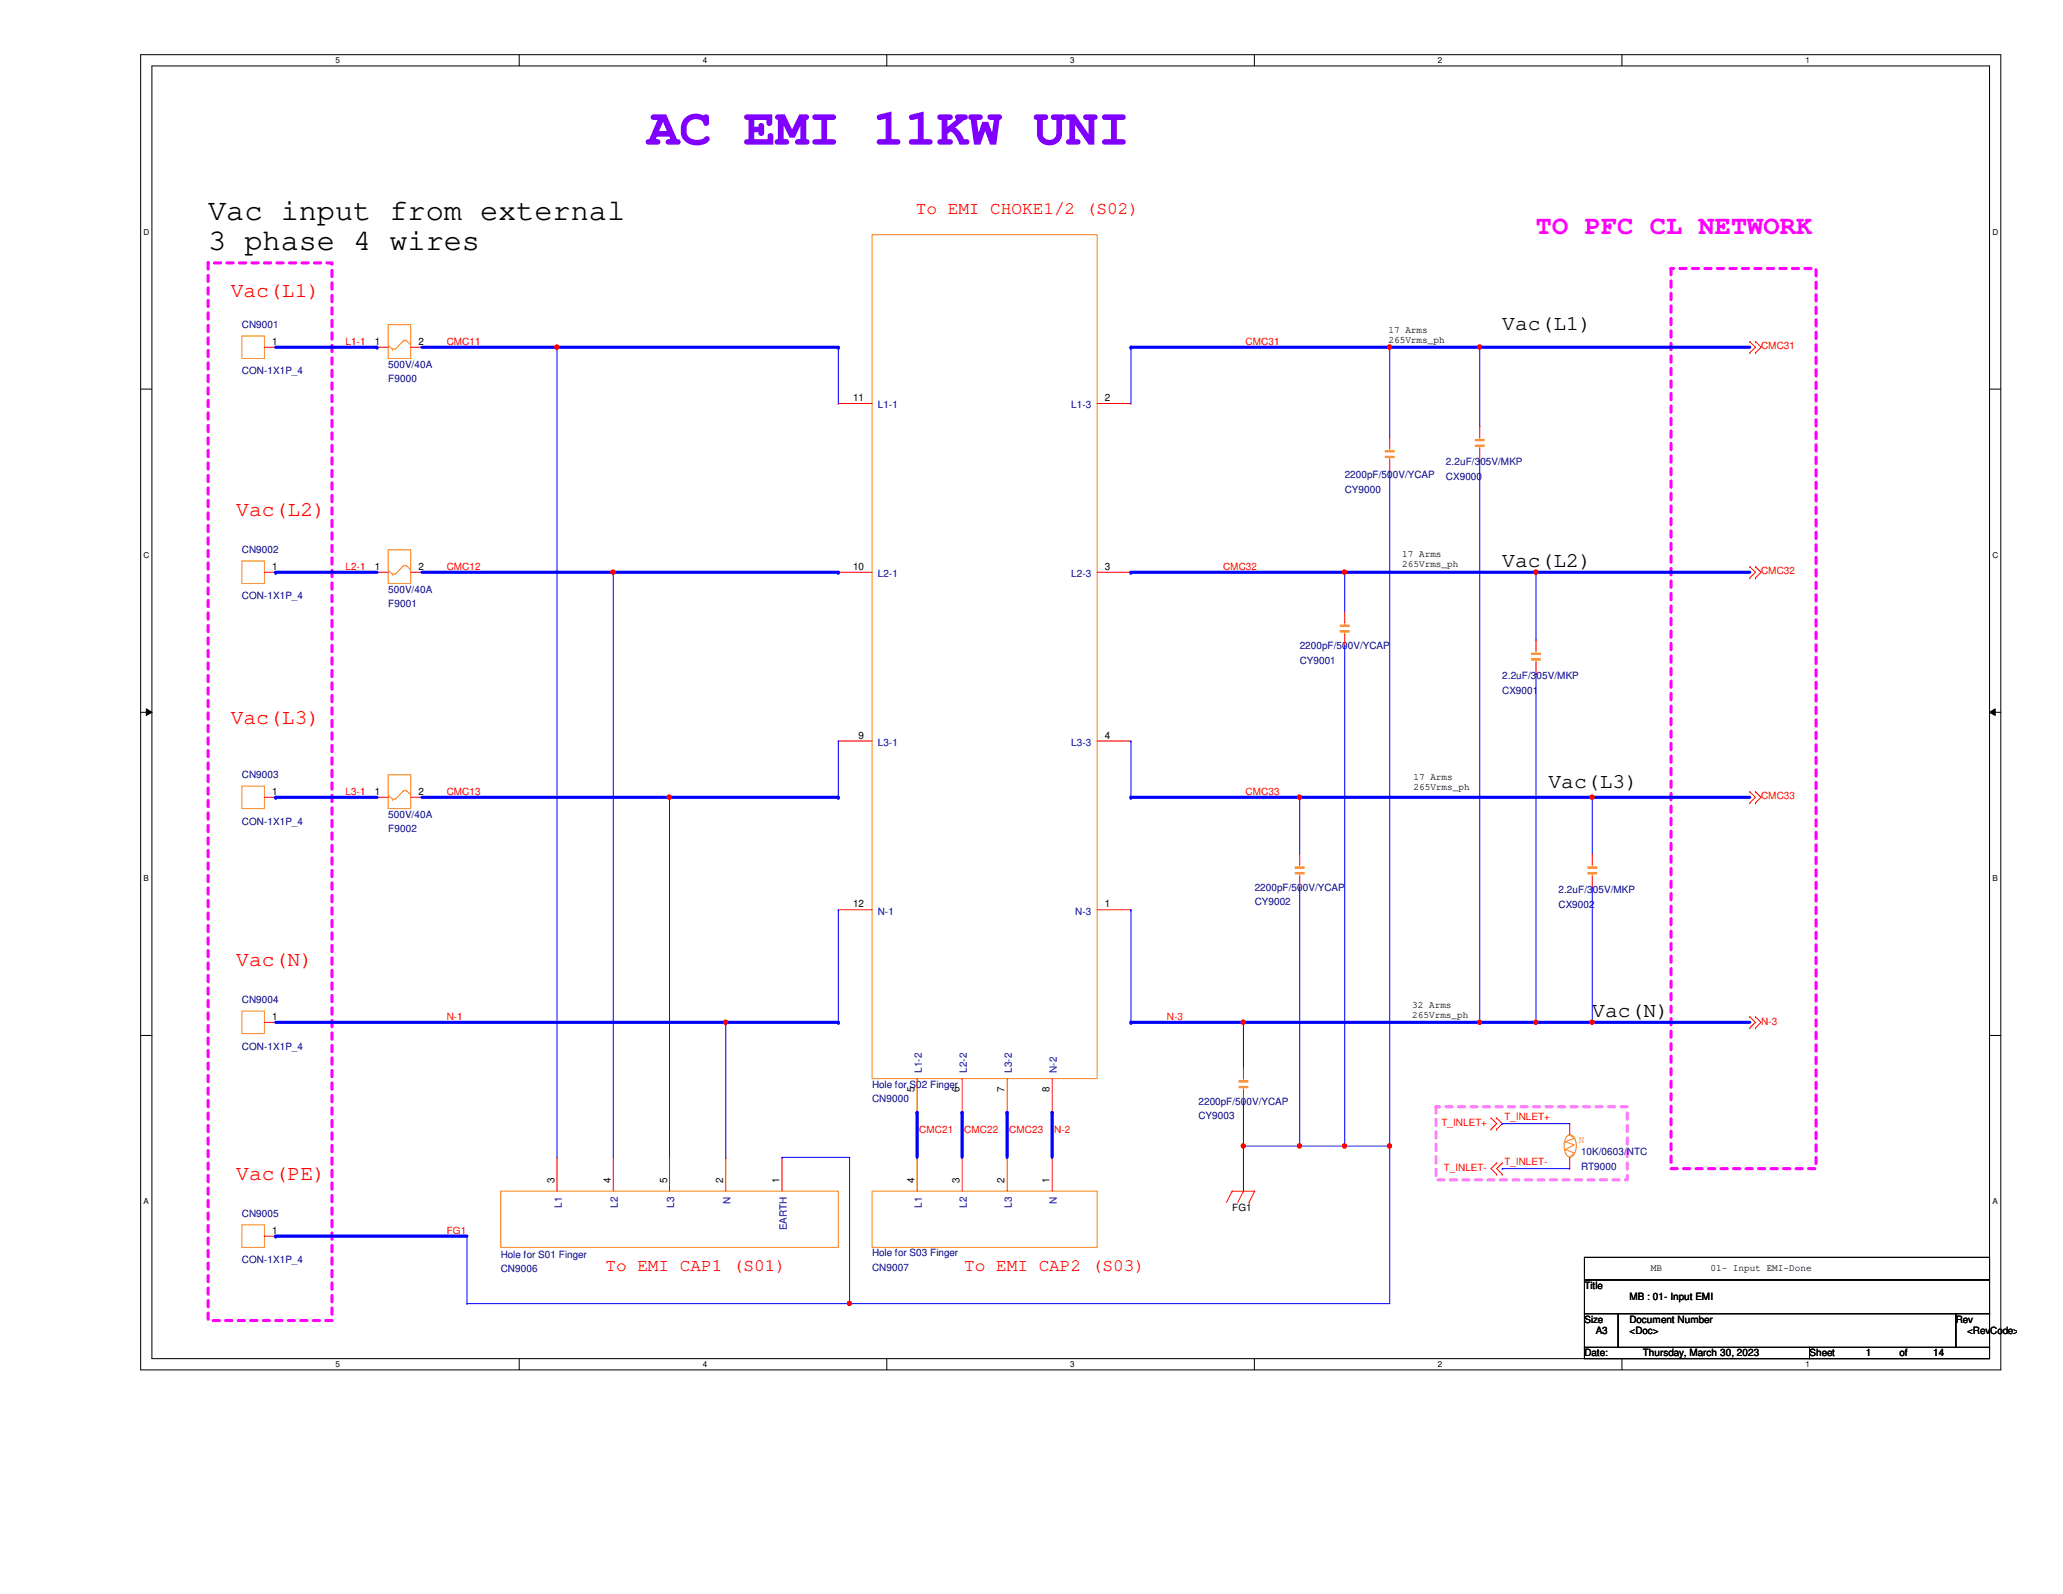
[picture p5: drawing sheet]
<svg xmlns="http://www.w3.org/2000/svg" width="279mm" height="216mm" viewBox="0 0 279 216" stroke-linecap="round" stroke-linejoin="round" font-family="sans-serif">
<defs><g id="words">
<text font-size="7.3" fill="#8000ff" x="87.6" y="19.6">AC EMI 11KW UNI</text>
<g font-size="4.1">
<text x="28.2" y="29.8">Vac input from external</text>
<text x="28.2" y="33.9">3 phase 4 wires</text>
</g>
<text font-size="3.6" fill="#f0f" x="208" y="31.7">TO PFC CL NETWORK</text>
<g font-size="2.9" fill="#f00">
<text x="31.2" y="40.2">Vac(L1)</text>
<text x="32" y="69.9">Vac(L2)</text>
<text x="31.2" y="98.1">Vac(L3)</text>
<text x="32" y="130.9">Vac(N)</text>
<text x="32" y="159.8">Vac(PE)</text>
</g>
<g font-size="2.9">
<text x="203.5" y="44.7">Vac(L1)</text>
<text x="203.5" y="76.7">Vac(L2)</text>
<text x="209.7" y="106.8">Vac(L3)</text>
<text x="215.6" y="137.7">Vac(N)</text>
</g>
<g font-size="2.4" fill="#f00">
<text x="124" y="29">To EMI CHOKE1/2 (S02)</text>
<text x="82" y="172.1">To EMI CAP1 (S01)</text>
<text x="130.6" y="172.1">To EMI CAP2 (S03)</text>
</g>
<g font-size="1.4" fill="#000080">
<text x="32.8" y="44.4">CN9001</text>
<text x="32.8" y="50.7">CON-1X1P_4</text>
<text x="52.6" y="49.8">500V/40A</text>
<text x="52.6" y="51.8">F9000</text>
<text x="182.1" y="64.7">2200pF/500V/YCAP</text>
<text x="195.8" y="65">CX9000</text>
<text x="195.8" y="63">2.2uF/305V/MKP</text>
<text x="182.1" y="66.7">CY9000</text>
<text x="32.8" y="74.9">CN9002</text>
<text x="32.8" y="81.2">CON-1X1P_4</text>
<text x="52.6" y="80.3">500V/40A</text>
<text x="52.6" y="82.3">F9001</text>
<text x="176" y="89.9">CY9001</text>
<text x="176" y="87.9">2200pF/500V/YCAP</text>
<text x="203.5" y="94">CX9001</text>
<text x="203.5" y="92">2.2uF/305V/MKP</text>
<text x="32.8" y="105.4">CN9003</text>
<text x="32.8" y="111.7">CON-1X1P_4</text>
<text x="52.6" y="110.7">500V/40A</text>
<text x="52.6" y="112.7">F9002</text>
<text x="169.9" y="122.6">CY9002</text>
<text x="169.9" y="120.6">2200pF/500V/YCAP</text>
<text x="211.1" y="122.9">CX9002</text>
<text x="211.1" y="120.9">2.2uF/305V/MKP</text>
<text x="32.8" y="135.9">CN9004</text>
<text x="32.8" y="142.2">CON-1X1P_4</text>
<text x="118.1" y="147.3">Hole for S02 Finger</text>
<text x="118.1" y="149.3">CN9000</text>
<text x="162.3" y="149.6">2200pF/500V/YCAP</text>
<text x="162.3" y="151.6">CY9003</text>
<text x="214.1" y="156.5">10K/0603/NTC</text>
<text x="214.1" y="158.5">RT9000</text>
<text x="32.8" y="164.8">CN9005</text>
<text x="32.8" y="171.1">CON-1X1P_4</text>
<text x="67.8" y="170.3">Hole for S01 Finger</text>
<text x="67.8" y="172.3">CN9006</text>
<text x="118.1" y="170.2">Hole for S03 Finger</text>
<text x="118.1" y="172.2">CN9007</text>
</g>
<g font-size="1.4">
<text x="36.9" y="46.7">1</text>
<text x="50.8" y="46.7">1</text>
<text x="56.7" y="46.7">2</text>
<text x="188" y="45.1">17 Arms</text>
<text x="188" y="46.5">265Vrms_ph</text>
<text x="115.5" y="54.3">11</text>
<text x="149.6" y="54.3">2</text>
<text x="36.9" y="77.2">1</text>
<text x="50.8" y="77.2">1</text>
<text x="56.7" y="77.2">2</text>
<text x="115.5" y="77.2">10</text>
<text x="149.6" y="77.2">3</text>
<text x="189.9" y="75.4">17 Arms</text>
<text x="189.9" y="76.8">265Vrms_ph</text>
<text x="116.3" y="100">9</text>
<text x="149.6" y="100">4</text>
<text x="36.9" y="107.7">1</text>
<text x="50.8" y="107.7">1</text>
<text x="56.7" y="107.7">2</text>
<text x="191.4" y="105.6">17 Arms</text>
<text x="191.4" y="107">265Vrms_ph</text>
<text x="115.5" y="122.9">12</text>
<text x="149.6" y="122.9">1</text>
<text x="191.3" y="136.6">32 Arms</text>
<text x="191.3" y="137.9">265Vrms_ph</text>
<text x="36.9" y="138.1">1</text>
<text x="123.9" y="147.9" transform="rotate(-90 123.9 147.9)">5</text>
<text x="130" y="147.9" transform="rotate(-90 130 147.9)">6</text>
<text x="136.1" y="147.9" transform="rotate(-90 136.1 147.9)">7</text>
<text x="142.2" y="147.9" transform="rotate(-90 142.2 147.9)">8</text>
<text x="75.1" y="160.3" transform="rotate(-90 75.1 160.3)">3</text>
<text x="82.7" y="160.3" transform="rotate(-90 82.7 160.3)">4</text>
<text x="90.3" y="160.3" transform="rotate(-90 90.3 160.3)">5</text>
<text x="98" y="160.3" transform="rotate(-90 98 160.3)">2</text>
<text x="105.6" y="160.3" transform="rotate(-90 105.6 160.3)">1</text>
<text x="123.9" y="160.3" transform="rotate(-90 123.9 160.3)">4</text>
<text x="130" y="160.3" transform="rotate(-90 130 160.3)">3</text>
<text x="136.1" y="160.3" transform="rotate(-90 136.1 160.3)">2</text>
<text x="142.2" y="160.3" transform="rotate(-90 142.2 160.3)">1</text>
<text x="36.9" y="167.1">1</text>
<text x="166.9" y="164.1">FG1</text>
<text x="223.6" y="172.2">MB</text>
<text x="231.6" y="172.1">01- Input EMI-Done</text>
<text x="214.6" y="174.6">Title</text>
<text x="214.6" y="179.2">Size</text>
<text x="220.7" y="179.2">Document Number</text>
<text x="220.7" y="176.1">MB : 01- Input EMI</text>
<text x="264.9" y="179.2">Rev</text>
<text x="214.6" y="183.7">Date:</text>
<text x="216.1" y="180.7">A3</text>
<text x="220.7" y="180.7">&lt;Doc&gt;</text>
<text x="222.5" y="183.7">Thursday, March 30, 2023</text>
<text x="245.1" y="183.7">Sheet</text>
<text x="252.7" y="183.7">1</text>
<text x="257.3" y="183.7">of</text>
<text x="261.8" y="183.7">14</text>
<text x="266.4" y="180.7">&lt;RevCode&gt;</text>
</g>
<g font-size="1.4" fill="#f00">
<text x="46.8" y="46.7">L1-1</text>
<text x="60.5" y="46.7">CMC11</text>
<text x="168.7" y="46.7">CMC31</text>
<text x="238.5" y="47.3">CMC31</text>
<text x="46.8" y="77.2">L2-1</text>
<text x="60.5" y="77.2">CMC12</text>
<text x="165.7" y="77.2">CMC32</text>
<text x="238.5" y="77.8">CMC32</text>
<text x="46.8" y="107.7">L3-1</text>
<text x="60.5" y="107.7">CMC13</text>
<text x="168.7" y="107.7">CMC33</text>
<text x="238.5" y="108.3">CMC33</text>
<text x="60.5" y="138.2">N-1</text>
<text x="158" y="138.2">N-3</text>
<text x="238.5" y="138.8">N-3</text>
<text x="124.5" y="153.4">CMC21</text>
<text x="130.6" y="153.4">CMC22</text>
<text x="136.7" y="153.4">CMC23</text>
<text x="142.8" y="153.4">N-2</text>
<text x="195.2" y="152.5">T_INLET+</text>
<text x="203.8" y="151.7">T_INLET+</text>
<text x="195.5" y="158.6">T_INLET-</text>
<text x="203.8" y="157.8">T_INLET-</text>
<text x="60.5" y="167.1">FG1</text>
</g>
<g font-size="1.4" fill="#0000a0">
<text x="118.9" y="55.3">L1-1</text>
<text x="145.1" y="55.3">L1-3</text>
<text x="118.9" y="78.1">L2-1</text>
<text x="145.1" y="78.1">L2-3</text>
<text x="118.9" y="101">L3-1</text>
<text x="145.1" y="101">L3-3</text>
<text x="118.9" y="123.9">N-1</text>
<text x="145.6" y="123.9">N-3</text>
<text x="124.8" y="145.3" transform="rotate(-90 124.8 145.3)">L1-2</text>
<text x="130.9" y="145.3" transform="rotate(-90 130.9 145.3)">L2-2</text>
<text x="137" y="145.3" transform="rotate(-90 137 145.3)">L3-2</text>
<text x="143.1" y="145.3" transform="rotate(-90 143.1 145.3)">N-2</text>
<text x="76.1" y="163.6" transform="rotate(-90 76.1 163.6)">L1</text>
<text x="83.7" y="163.6" transform="rotate(-90 83.7 163.6)">L2</text>
<text x="91.3" y="163.6" transform="rotate(-90 91.3 163.6)">L3</text>
<text x="98.9" y="163.1" transform="rotate(-90 98.9 163.1)">N</text>
<text x="106.6" y="166.6" transform="rotate(-90 106.6 166.6)">EARTH</text>
<text x="124.8" y="163.6" transform="rotate(-90 124.8 163.6)">L1</text>
<text x="130.9" y="163.6" transform="rotate(-90 130.9 163.6)">L2</text>
<text x="137" y="163.6" transform="rotate(-90 137 163.6)">L3</text>
<text x="143.1" y="163.1" transform="rotate(-90 143.1 163.1)">N</text>
</g>
<text font-size="1.4" fill="#f88607" x="213.8" y="154.9">N</text>
<g font-size="1.1">
<text x="45.4" y="8.6">5</text>
<text x="95.2" y="8.6">4</text>
<text x="144.9" y="8.6">3</text>
<text x="194.7" y="8.6">2</text>
<text x="244.5" y="8.6">1</text>
<text x="19.4" y="31.8">D</text>
<text x="269.8" y="31.8">D</text>
<text x="19.4" y="75.6">C</text>
<text x="269.8" y="75.6">C</text>
<text x="19.4" y="119.3">B</text>
<text x="269.8" y="119.3">B</text>
<text x="19.4" y="163.1">A</text>
<text x="269.8" y="163.1">A</text>
<text x="45.4" y="185.2">5</text>
<text x="95.2" y="185.2">4</text>
<text x="144.9" y="185.2">3</text>
<text x="194.7" y="185.2">2</text>
<text x="244.5" y="185.2">1</text>
</g>
</g></defs>
<path d="M19.1 7.4h251.9v178.1h-251.9zM20.6 8.9h248.9v175.1h-248.9z" fill="none" stroke="#000" stroke-width=".14"/>
<g fill="#fff">
<path d="M45.4 7.6h.6v1.2h-.6z"/>
<path d="M45.4 184.2h.6v1.2h-.6z"/>
</g>
<path d="M70.3 7.4v1.5M70.3 184v1.5" fill="none" stroke="#000" stroke-width=".14"/>
<g fill="#fff">
<path d="M95.2 7.6h.6v1.2h-.6z"/>
<path d="M95.2 184.2h.6v1.2h-.6z"/>
</g>
<path d="M120.1 7.4v1.5M120.1 184v1.5" fill="none" stroke="#000" stroke-width=".14"/>
<g fill="#fff">
<path d="M144.9 7.6h.6v1.2h-.6z"/>
<path d="M144.9 184.2h.6v1.2h-.6z"/>
</g>
<path d="M169.9 7.4v1.5M169.9 184v1.5" fill="none" stroke="#000" stroke-width=".14"/>
<g fill="#fff">
<path d="M194.7 7.6h.6v1.2h-.6z"/>
<path d="M194.7 184.2h.6v1.2h-.6z"/>
</g>
<path d="M219.7 7.4v1.5M219.7 184v1.5" fill="none" stroke="#000" stroke-width=".14"/>
<g fill="#fff">
<path d="M244.5 7.6h.6v1.2h-.6z"/>
<path d="M244.5 184.2h.6v1.2h-.6z"/>
<path d="M19.4 30.8h.8v1.2h-.8z"/>
<path d="M269.8 30.8h.8v1.2h-.8z"/>
<path d="M19.4 74.6h.8v1.2h-.8z"/>
<path d="M269.8 74.6h.8v1.2h-.8z"/>
</g>
<path d="M19.1 52.7h1.5M269.5 52.7h1.5" fill="none" stroke="#000" stroke-width=".14"/>
<g fill="#fff">
<path d="M19.4 118.4h.8v1.1h-.8z"/>
<path d="M269.8 118.4h.8v1.1h-.8z"/>
</g>
<path d="M19.1 96.5h1.5M19.8 96l.8 .5-.8 .4zM269.5 96.5l.7-.5v.9zM269.5 96.5h1.5" fill="none" stroke="#000" stroke-width=".14"/>
<path d="M19.8 96l.8 .5-.8 .4zM269.5 96.5l.7-.5v.9z" fill="#000"/>
<g fill="#fff">
<path d="M19.4 162.1h.8v1.2h-.8z"/>
<path d="M269.8 162.1h.8v1.2h-.8z"/>
</g>
<path d="M19.1 140.2h1.5M269.5 140.2h1.5M214.6 170.3h54.9v3.1h-54.9zM214.6 173.4h54.9v4.5h-54.9zM214.6 177.9h4.6v4.6h-4.6zM219.2 177.9h45.7v4.6h-45.7zM264.9 177.9h4.6v4.6h-4.6zM214.6 182.5h30.5v1.5h-30.5zM245.1 182.5h24.4v1.5h-24.4z" fill="none" stroke="#000" stroke-width=".14"/>
<path d="M28.2 35.6h16.8v143.3h-16.8zM226.3 36.4h19.7v121.9h-19.7z" fill="none" stroke="#f0f" stroke-width=".42" stroke-dasharray=".8 .8"/>
<path d="M194.5 149.9h25.9v9.9h-25.9z" fill="none" stroke="#ff80ff" stroke-width=".42" stroke-dasharray=".8 .8"/>
<g fill="none" stroke="#f00" stroke-width=".14">
<path d="M237 47.8h.1M237 46.3h.1M237 46.3l.7 .7-.7 .8M237.7 47.8h.1M237.7 46.3h.1M237.7 46.3l.8 .7-.8 .8M237 78.3h.1M237 76.7h.1M237 76.7l.7 .8-.7 .8M237.7 78.3h.1M237.7 76.7h.1M237.7 76.7l.8 .8-.8 .8"/>
<path d="M237 108.8h.1M237 107.2h.1M237 107.2l.7 .8-.7 .8M237.7 108.8h.1M237.7 107.2h.1M237.7 107.2l.8 .8-.8 .8M237 139.2h.1M237 137.7h.1M237 137.7l.7 .8-.7 .7M237.7 139.2h.1M237.7 137.7h.1M237.7 137.7l.8 .8-.8 .7"/>
<path d="M75.4 156.8h.1M75.4 156.8v4.5M83.1 156.8h.1M83.1 156.8v4.5M90.7 156.8h.1M90.7 156.8v4.5M98.3 156.8h.1M98.3 156.8v4.5M105.9 156.8h.1M105.9 156.8v4.5M201.9 151.4h.1M201.9 152.9h.1"/>
<path d="M201.9 151.4l.8 .8-.8 .7M202.7 152.9h.1M202.7 151.4h.1M202.7 157.5h.1M202.7 159h.1M202.7 151.4l.8 .8-.8 .7M202.7 157.5l-.8 .8 .8 .7M203.5 157.5h.1M203.5 159h.1M203.5 157.5l-.8 .8 .8 .7M166.9 161.3h.1M166.9 161.3l-.8 1.6"/>
<path d="M166.9 161.3h3M168.4 161.3h.1M168.4 161.3l-.8 1.6M169.2 162.9h.1M169.9 161.3h.1M169.9 161.3l-.7 1.6"/>
</g>
<path d="M67.8 161.3h45.7v7.7h-45.7z" fill="none" stroke="#f88607" stroke-width=".14"/>
<path d="M215.1 118.2h1.1v.2h-1.1z" fill-rule="evenodd" fill="#f88607"/>
<path d="M215.1 118.2h1.1v.2h-1.1z" fill="none" stroke="#f88607" stroke-width=".14"/>
<path d="M215.1 117.4h1.1v.2h-1.1z" fill-rule="evenodd" fill="#f88607"/>
<g fill="none" stroke="#f88607" stroke-width=".14">
<path d="M52.6 74.5h3v4.5h-3zM52.6 77.2l.6 .6M53.2 77.8h.1M53.6 77.7h-.5M54.6 76.6h.5M54.7 76.6h.1M54.7 76.6l-1.2 1.2M55 76.6h.1M55 76.6l.6 .6M32.8 106.5h3v3h-3zM52.6 104.9h3v4.6h-3zM52.6 107.7l.6 .6"/>
<path d="M53.2 108.3h.1M53.6 108.2h-.5M54.6 107.1h.5M54.7 107.1h.1M54.7 107.1l-1.2 1.2M55 107.1h.1M55 107.1l.6 .6M215.1 117.4h1.1v.2h-1.1zM215.6 117.4h.1M215.6 118.4h.1M215.6 117.1v.3M215.6 118.4v.3"/>
</g>
<g fill="none" stroke="#f00" stroke-width=".14">
<path d="M51.1 77.5h.1M51.1 77.5h1.5M55.6 77.5h1.6M57.2 77.5h.1M35.8 108h1.5M37.3 108h.1M51.1 108h.1M51.1 108h1.5M55.6 108h1.6M57.2 108h.1M215.6 115.6h.1M215.6 115.6v1.5"/>
<path d="M215.6 118.7v1.5M215.6 120.2h.1"/>
</g>
<path d="M187.6 61.8h1.2v.2h-1.2z" fill-rule="evenodd" fill="#f88607"/>
<path d="M187.6 61.8h1.2v.2h-1.2z" fill="none" stroke="#f88607" stroke-width=".14"/>
<path d="M187.6 61h1.2v.2h-1.2z" fill-rule="evenodd" fill="#f88607"/>
<g fill="none" stroke="#f88607" stroke-width=".14">
<path d="M52.6 44h3v4.6h-3zM52.6 46.7l.6 .6M53.2 47.3h.1M53.6 47.2h-.5M54.6 46.1h.5M54.7 46.1h.1M54.7 46.1l-1.2 1.2M55 46.1h.1M55 46.1l.6 .6M187.6 61h1.2v.2h-1.2zM188.2 61h.1M188.2 62h.1"/>
<path d="M188.2 60.7v.3M188.2 62v.3"/>
</g>
<path d="M51.1 47h.1M51.1 47h1.5M55.6 47h1.6M57.2 47h.1M188.2 59.2h.1M188.2 59.2v1.5M188.2 63.8h.1M188.2 62.3v1.5" fill="none" stroke="#f00" stroke-width=".14"/>
<path d="M207.4 89.2h1.2v.2h-1.2z" fill-rule="evenodd" fill="#f88607"/>
<path d="M207.4 89.2h1.2v.2h-1.2z" fill="none" stroke="#f88607" stroke-width=".14"/>
<path d="M207.4 88.5h1.2v.1h-1.2z" fill-rule="evenodd" fill="#f88607"/>
<g fill="none" stroke="#f88607" stroke-width=".14">
<path d="M207.4 88.5h1.2v.1h-1.2zM208 88.5h.1M208 89.4h.1M208 88.2v.3M208 89.4v.3M212 154.6h.1M212 155.7h.1M212 154.6l1.2 .5-1.2 .6M212 155.7l1.2 .5M212.2 154a.57 .57 0 0 1 .9 0 2.16 2.16 0 0 1-.2 2.6 .66 .66 0 0 1-.9-.5 2.57 2.57 0 0 1 .2-2.1zM212.6 156.8h.1M212.6 153.7l.6 .5"/>
<path d="M213.2 154.2h.1M213.2 156.2h.1M213.2 154.2l-1.2 .4M213.2 156.2l-.6 .6"/>
</g>
<path d="M208 86.7h.1M208 91.2h.1M208 86.7v1.5M208 89.7v1.5M212.6 158.3h.1M212.6 152.2h.1M212.6 152.2v1.5M212.6 156.8v1.5" fill="none" stroke="#f00" stroke-width=".14"/>
<path d="M175.4 118.2h1.2v.2h-1.2z" fill-rule="evenodd" fill="#f88607"/>
<path d="M175.4 118.2h1.2v.2h-1.2z" fill="none" stroke="#f88607" stroke-width=".14"/>
<path d="M175.4 117.4h1.2v.2h-1.2z" fill-rule="evenodd" fill="#f88607"/>
<path d="M175.4 117.4h1.2v.2h-1.2zM176 117.4h.1M176 118.4h.1M176 117.1v.3M176 118.4v.3" fill="none" stroke="#f88607" stroke-width=".14"/>
<path d="M176 115.6h.1M176 115.6v1.5M176 118.7v1.5M176 120.2h.1" fill="none" stroke="#f00" stroke-width=".14"/>
<path d="M167.8 147.2h1.2v.1h-1.2z" fill-rule="evenodd" fill="#f88607"/>
<path d="M167.8 147.2h1.2v.1h-1.2z" fill="none" stroke="#f88607" stroke-width=".14"/>
<path d="M167.8 146.4h1.2v.2h-1.2z" fill-rule="evenodd" fill="#f88607"/>
<path d="M32.8 45.5h3v3.1h-3zM167.8 146.4h1.2v.2h-1.2zM168.4 146.4h.1M168.4 147.3h.1M168.4 146.1v.3M168.4 147.3v.3" fill="none" stroke="#f88607" stroke-width=".14"/>
<path d="M35.8 47h1.5M37.3 47h.1M168.4 144.6h.1M168.4 149.1h.1M168.4 144.6v1.5M168.4 147.6v1.5" fill="none" stroke="#f00" stroke-width=".14"/>
<path d="M181.5 85.4h1.2v.2h-1.2z" fill-rule="evenodd" fill="#f88607"/>
<path d="M181.5 85.4h1.2v.2h-1.2z" fill="none" stroke="#f88607" stroke-width=".14"/>
<path d="M181.5 84.7h1.2v.1h-1.2z" fill-rule="evenodd" fill="#f88607"/>
<path d="M32.8 76h3v3h-3zM181.5 84.7h1.2v.1h-1.2zM182.1 84.7h.1M182.1 85.6h.1M182.1 84.4v.3M182.1 85.6v.3M32.8 136.9h3v3.1h-3zM118.1 161.3h30.5v7.7h-30.5z" fill="none" stroke="#f88607" stroke-width=".14"/>
<g fill="none" stroke="#f00" stroke-width=".14">
<path d="M35.8 77.5h1.5M37.3 77.5h.1M182.1 82.8h.1M182.1 87.4h.1M182.1 82.8v1.6M182.1 85.9v1.5M35.8 138.5h1.5M37.3 138.5h.1M124.2 156.8h.1M124.2 156.8v4.5M130.3 156.8h.1M130.3 156.8v4.5"/>
<path d="M136.4 156.8h.1M136.4 156.8v4.5M142.5 156.8h.1M142.5 156.8v4.5"/>
</g>
<path d="M199.8 60.3h1.2v.2h-1.2z" fill-rule="evenodd" fill="#f88607"/>
<path d="M199.8 60.3h1.2v.2h-1.2z" fill="none" stroke="#f88607" stroke-width=".14"/>
<path d="M199.8 59.5h1.2v.2h-1.2z" fill-rule="evenodd" fill="#f88607"/>
<path d="M118.1 31.8h30.5v114.3h-30.5zM199.8 59.5h1.2v.2h-1.2zM200.4 59.5h.1M200.4 59.2v.3M200.4 60.5h.1M200.4 60.5v.2M32.8 165.9h3v3.1h-3z" fill="none" stroke="#f88607" stroke-width=".14"/>
<g fill="none" stroke="#f00" stroke-width=".14">
<path d="M113.5 54.7h.1M113.5 54.7h4.6M148.6 54.7h4.6M153.2 54.7h.1M200.4 57.7h.1M200.4 57.7v1.5M113.5 77.5h.1M113.5 77.5h4.6M148.6 77.5h4.6M153.2 77.5h.1M200.4 62.3h.1M200.4 60.7v1.6"/>
<path d="M113.5 100.4h.1M113.5 100.4h4.6M148.6 100.4h4.6M153.2 100.4h.1M113.5 123.2h.1M113.5 123.2h4.6M148.6 123.2h4.6M153.2 123.2h.1M124.2 150.7h.1M124.2 146.1v4.6M130.3 150.7h.1M130.3 146.1v4.6"/>
<path d="M136.4 150.7h.1M136.4 146.1v4.6M142.5 150.7h.1M142.5 146.1v4.6M35.8 167.4h1.5M37.3 167.4h.1"/>
</g>
<path d="M37.3 47h13.8" fill="none" stroke="#00f" stroke-width=".42"/>
<circle cx="51.1" cy="47" r=".21" fill="#00f"/>
<path d="M57.2 47h18.2" fill="none" stroke="#00f" stroke-width=".42"/>
<circle cx="75.4" cy="47" r=".21" fill="#00f"/>
<path d="M75.4 47h38.1" fill="none" stroke="#00f" stroke-width=".42"/>
<circle cx="113.5" cy="47" r=".21" fill="#00f"/>
<path d="M75.4 47h.1M75.4 47v109.8" fill="none" stroke="#00f" stroke-width=".14"/>
<circle cx="75.4" cy="47" r=".29" fill="#f00"/>
<circle cx="75.4" cy="47" r=".29" fill="none" stroke="#f00" stroke-width=".14"/>
<path d="M113.5 47h.1M113.5 47v7.7" fill="none" stroke="#00f" stroke-width=".14"/>
<path d="M153.2 47h35" fill="none" stroke="#00f" stroke-width=".42"/>
<circle cx="153.2" cy="47" r=".21" fill="#00f"/>
<path d="M153.2 47h.1M153.2 47v7.7" fill="none" stroke="#00f" stroke-width=".14"/>
<path d="M188.2 47h12.2" fill="none" stroke="#00f" stroke-width=".42"/>
<circle cx="188.2" cy="47" r=".21" fill="#00f"/>
<path d="M188.2 47h.1M188.2 47v12.2" fill="none" stroke="#00f" stroke-width=".14"/>
<circle cx="188.2" cy="47" r=".29" fill="#f00"/>
<circle cx="188.2" cy="47" r=".29" fill="none" stroke="#f00" stroke-width=".14"/>
<path d="M200.4 47h.1M200.4 47v10.7" fill="none" stroke="#00f" stroke-width=".14"/>
<circle cx="200.4" cy="47" r=".29" fill="#f00"/>
<circle cx="200.4" cy="47" r=".29" fill="none" stroke="#f00" stroke-width=".14"/>
<path d="M200.4 47h36.6" fill="none" stroke="#00f" stroke-width=".42"/>
<circle cx="200.4" cy="47" r=".21" fill="#00f"/>
<path d="M200.4 62.3h.1M200.4 62.3v76.2" fill="none" stroke="#00f" stroke-width=".14"/>
<circle cx="200.4" cy="138.4" r=".29" fill="#f00"/>
<circle cx="200.4" cy="138.4" r=".29" fill="none" stroke="#f00" stroke-width=".14"/>
<path d="M188.2 63.8h.1M188.2 63.8v91.4" fill="none" stroke="#00f" stroke-width=".14"/>
<circle cx="188.2" cy="155.2" r=".29" fill="#f00"/>
<circle cx="188.2" cy="155.2" r=".29" fill="none" stroke="#f00" stroke-width=".14"/>
<path d="M37.3 77.5h13.8" fill="none" stroke="#00f" stroke-width=".42"/>
<circle cx="37.3" cy="77.5" r=".21" fill="#00f"/>
<path d="M57.2 77.5h25.9" fill="none" stroke="#00f" stroke-width=".42"/>
<circle cx="83.1" cy="77.5" r=".21" fill="#00f"/>
<path d="M83.1 77.5h.1M83.1 77.5v79.3" fill="none" stroke="#00f" stroke-width=".14"/>
<circle cx="83" cy="77.5" r=".29" fill="#f00"/>
<circle cx="83" cy="77.5" r=".29" fill="none" stroke="#f00" stroke-width=".14"/>
<path d="M83.1 77.5h30.4" fill="none" stroke="#00f" stroke-width=".42"/>
<circle cx="113.5" cy="77.5" r=".21" fill="#00f"/>
<path d="M153.2 77.5h28.9" fill="none" stroke="#00f" stroke-width=".42"/>
<circle cx="153.2" cy="77.5" r=".21" fill="#00f"/>
<circle cx="182.1" cy="77.5" r=".29" fill="#f00"/>
<circle cx="182.1" cy="77.5" r=".29" fill="none" stroke="#f00" stroke-width=".14"/>
<path d="M182.1 77.5h25.9" fill="none" stroke="#00f" stroke-width=".42"/>
<circle cx="208" cy="77.5" r=".21" fill="#00f"/>
<path d="M182.1 77.5h.1M182.1 77.5v5.3" fill="none" stroke="#00f" stroke-width=".14"/>
<path d="M208 77.5h29" fill="none" stroke="#00f" stroke-width=".42"/>
<circle cx="208" cy="77.5" r=".21" fill="#00f"/>
<circle cx="208" cy="77.5" r=".29" fill="#f00"/>
<circle cx="208" cy="77.5" r=".29" fill="none" stroke="#f00" stroke-width=".14"/>
<path d="M208 77.5h.1M208 77.5v9.2M182.1 87.4h.1M182.1 87.4v67.8" fill="none" stroke="#00f" stroke-width=".14"/>
<circle cx="182.1" cy="155.2" r=".29" fill="#f00"/>
<circle cx="182.1" cy="155.2" r=".29" fill="none" stroke="#f00" stroke-width=".14"/>
<path d="M208 91.2h.1M208 91.2v47.3" fill="none" stroke="#00f" stroke-width=".14"/>
<circle cx="208" cy="138.4" r=".29" fill="#f00"/>
<circle cx="208" cy="138.4" r=".29" fill="none" stroke="#f00" stroke-width=".14"/>
<path d="M113.5 100.4h.1M113.5 100.4v7.6M153.2 100.4h.1M153.2 100.4v7.6" fill="none" stroke="#00f" stroke-width=".14"/>
<path d="M37.3 108h13.8" fill="none" stroke="#00f" stroke-width=".42"/>
<circle cx="37.3" cy="108" r=".21" fill="#00f"/>
<path d="M57.2 108h33.5" fill="none" stroke="#00f" stroke-width=".42"/>
<circle cx="90.7" cy="108" r=".21" fill="#00f"/>
<circle cx="90.6" cy="108" r=".29" fill="#f00"/>
<circle cx="90.6" cy="108" r=".29" fill="none" stroke="#f00" stroke-width=".14"/>
<path d="M90.7 108h22.8" fill="none" stroke="#00f" stroke-width=".42"/>
<circle cx="113.5" cy="108" r=".21" fill="#00f"/>
<path d="M90.7 108h.1M90.7 108v48.8" fill="none" stroke="#00f" stroke-width=".14"/>
<path d="M153.2 108h22.8" fill="none" stroke="#00f" stroke-width=".42"/>
<circle cx="153.2" cy="108" r=".21" fill="#00f"/>
<path d="M176 108h.1M176 108v7.6" fill="none" stroke="#00f" stroke-width=".14"/>
<path d="M176 108h39.6" fill="none" stroke="#00f" stroke-width=".42"/>
<circle cx="176" cy="108" r=".21" fill="#00f"/>
<circle cx="215.6" cy="108" r=".29" fill="#f00"/>
<circle cx="215.6" cy="108" r=".29" fill="none" stroke="#f00" stroke-width=".14"/>
<circle cx="176" cy="108" r=".29" fill="#f00"/>
<circle cx="176" cy="108" r=".29" fill="none" stroke="#f00" stroke-width=".14"/>
<path d="M215.6 108h.1M215.6 108v7.6" fill="none" stroke="#00f" stroke-width=".14"/>
<path d="M215.6 108h21.4" fill="none" stroke="#00f" stroke-width=".42"/>
<circle cx="215.6" cy="108" r=".21" fill="#00f"/>
<path d="M176 120.2h.1M176 120.2v35" fill="none" stroke="#00f" stroke-width=".14"/>
<circle cx="176" cy="155.2" r=".29" fill="#f00"/>
<circle cx="176" cy="155.2" r=".29" fill="none" stroke="#f00" stroke-width=".14"/>
<path d="M113.5 123.2h.1M113.5 123.2v15.3M153.2 123.2h.1M153.2 123.2v15.3M215.6 120.2h.1M215.6 120.2v18.3" fill="none" stroke="#00f" stroke-width=".14"/>
<path d="M37.3 138.5h61" fill="none" stroke="#00f" stroke-width=".42"/>
<circle cx="98.3" cy="138.5" r=".21" fill="#00f"/>
<circle cx="98.3" cy="138.4" r=".29" fill="#f00"/>
<circle cx="98.3" cy="138.4" r=".29" fill="none" stroke="#f00" stroke-width=".14"/>
<path d="M98.3 138.5h.1M98.3 138.5v18.3" fill="none" stroke="#00f" stroke-width=".14"/>
<path d="M98.3 138.5h15.2" fill="none" stroke="#00f" stroke-width=".42"/>
<circle cx="113.5" cy="138.5" r=".21" fill="#00f"/>
<path d="M153.2 138.5h15.2" fill="none" stroke="#00f" stroke-width=".42"/>
<circle cx="153.2" cy="138.5" r=".21" fill="#00f"/>
<path d="M168.4 138.5h32" fill="none" stroke="#00f" stroke-width=".42"/>
<circle cx="168.4" cy="138.5" r=".21" fill="#00f"/>
<path d="M168.4 138.5h.1M168.4 138.5v6.1" fill="none" stroke="#00f" stroke-width=".14"/>
<circle cx="168.4" cy="138.4" r=".29" fill="#f00"/>
<circle cx="168.4" cy="138.4" r=".29" fill="none" stroke="#f00" stroke-width=".14"/>
<path d="M200.4 138.5h7.6" fill="none" stroke="#00f" stroke-width=".42"/>
<circle cx="200.4" cy="138.5" r=".21" fill="#00f"/>
<path d="M208 138.5h7.6" fill="none" stroke="#00f" stroke-width=".42"/>
<circle cx="208" cy="138.5" r=".21" fill="#00f"/>
<circle cx="215.6" cy="138.4" r=".29" fill="#f00"/>
<circle cx="215.6" cy="138.4" r=".29" fill="none" stroke="#f00" stroke-width=".14"/>
<path d="M215.6 138.5h21.4" fill="none" stroke="#00f" stroke-width=".42"/>
<circle cx="215.6" cy="138.5" r=".21" fill="#00f"/>
<path d="M168.4 149.1h.1M168.4 149.1v6.1" fill="none" stroke="#00f" stroke-width=".14"/>
<circle cx="168.4" cy="155.2" r=".29" fill="#f00"/>
<circle cx="168.4" cy="155.2" r=".29" fill="none" stroke="#f00" stroke-width=".14"/>
<path d="M124.2 150.7v6.1" fill="none" stroke="#00f" stroke-width=".42"/>
<circle cx="124.2" cy="150.7" r=".21" fill="#00f"/>
<path d="M130.3 150.7v6.1" fill="none" stroke="#00f" stroke-width=".42"/>
<circle cx="130.3" cy="150.7" r=".21" fill="#00f"/>
<path d="M136.4 150.7v6.1" fill="none" stroke="#00f" stroke-width=".42"/>
<circle cx="136.4" cy="150.7" r=".21" fill="#00f"/>
<path d="M142.5 150.7v6.1" fill="none" stroke="#00f" stroke-width=".42"/>
<circle cx="142.5" cy="150.7" r=".21" fill="#00f"/>
<path d="M105.9 156.8h.1M105.9 156.8h9.2M115.1 156.8h.1M115.1 156.8v19.8M168.4 155.2h.1M168.4 155.2h19.8M168.4 155.2v6.1M176 155.2h.1M182.1 155.2h.1M188.2 155.2h.1M188.2 155.2v21.4h-73.1M115.1 176.6h.1" fill="none" stroke="#00f" stroke-width=".14"/>
<circle cx="115" cy="176.5" r=".29" fill="#f00"/>
<circle cx="115" cy="176.5" r=".29" fill="none" stroke="#f00" stroke-width=".14"/>
<path d="M37.3 167.4h25.9" fill="none" stroke="#00f" stroke-width=".42"/>
<circle cx="37.3" cy="167.4" r=".21" fill="#00f"/>
<path d="M203.5 152.2h.1M203.5 158.3h.1M203.5 152.2h9.1M203.5 158.3h9.1M63.2 176.6h.1M63.2 167.4v9.2M63.2 176.6h51.9M115.1 176.6h.1" fill="none" stroke="#00f" stroke-width=".14"/>
<circle cx="75.4" cy="47" r=".29" fill="#f00"/>
<circle cx="75.4" cy="47" r=".29" fill="none" stroke="#f00" stroke-width=".14"/>
<circle cx="188.2" cy="47" r=".29" fill="#f00"/>
<circle cx="188.2" cy="47" r=".29" fill="none" stroke="#f00" stroke-width=".14"/>
<circle cx="200.4" cy="47" r=".29" fill="#f00"/>
<circle cx="200.4" cy="47" r=".29" fill="none" stroke="#f00" stroke-width=".14"/>
<circle cx="200.4" cy="138.4" r=".29" fill="#f00"/>
<circle cx="200.4" cy="138.4" r=".29" fill="none" stroke="#f00" stroke-width=".14"/>
<circle cx="188.2" cy="155.2" r=".29" fill="#f00"/>
<circle cx="188.2" cy="155.2" r=".29" fill="none" stroke="#f00" stroke-width=".14"/>
<circle cx="83" cy="77.5" r=".29" fill="#f00"/>
<circle cx="83" cy="77.5" r=".29" fill="none" stroke="#f00" stroke-width=".14"/>
<circle cx="182.1" cy="77.5" r=".29" fill="#f00"/>
<circle cx="182.1" cy="77.5" r=".29" fill="none" stroke="#f00" stroke-width=".14"/>
<circle cx="208" cy="77.5" r=".29" fill="#f00"/>
<circle cx="208" cy="77.5" r=".29" fill="none" stroke="#f00" stroke-width=".14"/>
<circle cx="182.1" cy="155.2" r=".29" fill="#f00"/>
<circle cx="182.1" cy="155.2" r=".29" fill="none" stroke="#f00" stroke-width=".14"/>
<circle cx="208" cy="138.4" r=".29" fill="#f00"/>
<circle cx="208" cy="138.4" r=".29" fill="none" stroke="#f00" stroke-width=".14"/>
<circle cx="90.6" cy="108" r=".29" fill="#f00"/>
<circle cx="90.6" cy="108" r=".29" fill="none" stroke="#f00" stroke-width=".14"/>
<circle cx="215.6" cy="108" r=".29" fill="#f00"/>
<circle cx="215.6" cy="108" r=".29" fill="none" stroke="#f00" stroke-width=".14"/>
<circle cx="176" cy="108" r=".29" fill="#f00"/>
<circle cx="176" cy="108" r=".29" fill="none" stroke="#f00" stroke-width=".14"/>
<circle cx="176" cy="155.2" r=".29" fill="#f00"/>
<circle cx="176" cy="155.2" r=".29" fill="none" stroke="#f00" stroke-width=".14"/>
<circle cx="98.3" cy="138.4" r=".29" fill="#f00"/>
<circle cx="98.3" cy="138.4" r=".29" fill="none" stroke="#f00" stroke-width=".14"/>
<circle cx="168.4" cy="138.4" r=".29" fill="#f00"/>
<circle cx="168.4" cy="138.4" r=".29" fill="none" stroke="#f00" stroke-width=".14"/>
<circle cx="215.6" cy="138.4" r=".29" fill="#f00"/>
<circle cx="215.6" cy="138.4" r=".29" fill="none" stroke="#f00" stroke-width=".14"/>
<circle cx="168.4" cy="155.2" r=".29" fill="#f00"/>
<circle cx="168.4" cy="155.2" r=".29" fill="none" stroke="#f00" stroke-width=".14"/>
<circle cx="115" cy="176.5" r=".29" fill="#f00"/>
<circle cx="115" cy="176.5" r=".29" fill="none" stroke="#f00" stroke-width=".14"/>
<use href="#words"/>
</svg>
